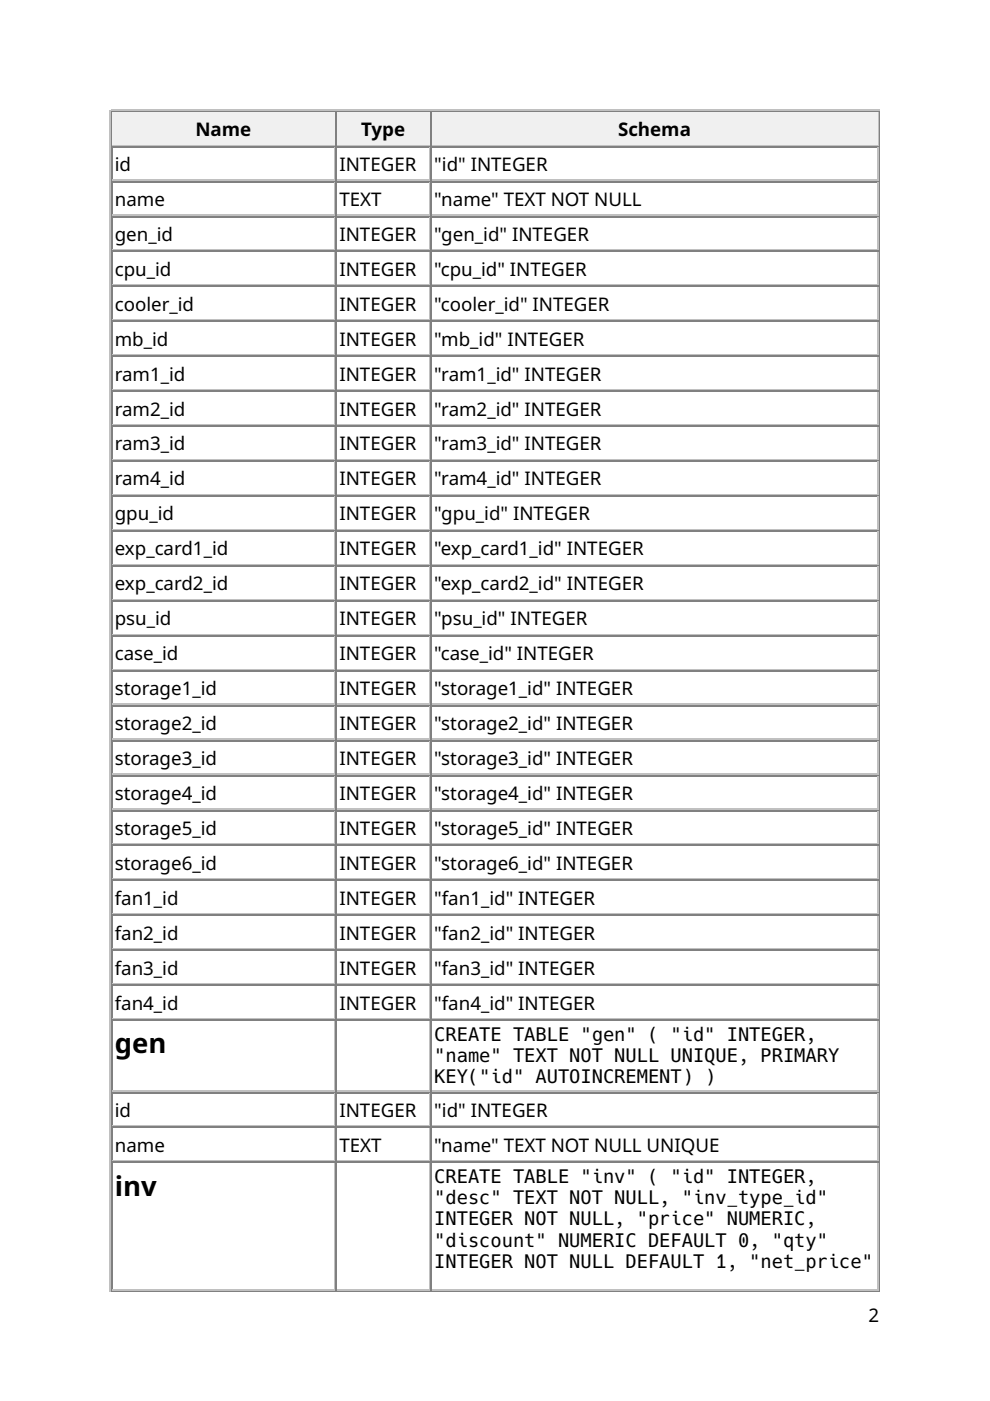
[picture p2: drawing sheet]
<svg xmlns="http://www.w3.org/2000/svg" width="210mm" height="297mm" viewBox="0 0 210 297" stroke-linecap="round" stroke-linejoin="round" font-family="sans-serif">
<defs><g id="words">
<g font-size="5.8">
<text x="24.3" y="223.3">gen</text>
<text x="24.3" y="253.5">inv</text>
</g>
<g font-size="4">
<text x="41.4" y="28.8">Name</text>
<text x="76.6" y="28.8">Type</text>
<text x="131" y="28.8">Schema</text>
<text x="24.3" y="36.2">id</text>
<text x="72" y="36.2">INTEGER</text>
<text x="92.1" y="36.2">&quot;id&quot; INTEGER</text>
<text x="24.3" y="43.7">name</text>
<text x="72" y="43.7">TEXT</text>
<text x="92.1" y="43.7">&quot;name&quot; TEXT NOT NULL</text>
<text x="24.3" y="51.1">gen_id</text>
<text x="72" y="51.1">INTEGER</text>
<text x="92.1" y="51.1">&quot;gen_id&quot; INTEGER</text>
<text x="24.3" y="58.5">cpu_id</text>
<text x="72" y="58.5">INTEGER</text>
<text x="92.1" y="58.5">&quot;cpu_id&quot; INTEGER</text>
<text x="24.3" y="65.9">cooler_id</text>
<text x="72" y="65.9">INTEGER</text>
<text x="92.1" y="65.9">&quot;cooler_id&quot; INTEGER</text>
<text x="24.3" y="73.3">mb_id</text>
<text x="72" y="73.3">INTEGER</text>
<text x="92.1" y="73.3">&quot;mb_id&quot; INTEGER</text>
<text x="24.3" y="80.7">ram1_id</text>
<text x="72" y="80.7">INTEGER</text>
<text x="92.1" y="80.7">&quot;ram1_id&quot; INTEGER</text>
<text x="24.3" y="88.1">ram2_id</text>
<text x="72" y="88.1">INTEGER</text>
<text x="92.1" y="88.1">&quot;ram2_id&quot; INTEGER</text>
<text x="24.3" y="95.5">ram3_id</text>
<text x="72" y="95.5">INTEGER</text>
<text x="92.1" y="95.5">&quot;ram3_id&quot; INTEGER</text>
<text x="24.3" y="102.9">ram4_id</text>
<text x="72" y="102.9">INTEGER</text>
<text x="92.1" y="102.9">&quot;ram4_id&quot; INTEGER</text>
<text x="24.3" y="110.3">gpu_id</text>
<text x="72" y="110.3">INTEGER</text>
<text x="92.1" y="110.3">&quot;gpu_id&quot; INTEGER</text>
<text x="24.3" y="117.7">exp_card1_id</text>
<text x="72" y="117.7">INTEGER</text>
<text x="92.1" y="117.7">&quot;exp_card1_id&quot; INTEGER</text>
<text x="24.3" y="125.1">exp_card2_id</text>
<text x="72" y="125.1">INTEGER</text>
<text x="92.1" y="125.1">&quot;exp_card2_id&quot; INTEGER</text>
<text x="24.3" y="132.6">psu_id</text>
<text x="72" y="132.6">INTEGER</text>
<text x="92.1" y="132.6">&quot;psu_id&quot; INTEGER</text>
<text x="24.3" y="140">case_id</text>
<text x="72" y="140">INTEGER</text>
<text x="92.1" y="140">&quot;case_id&quot; INTEGER</text>
<text x="24.3" y="147.4">storage1_id</text>
<text x="72" y="147.4">INTEGER</text>
<text x="92.1" y="147.4">&quot;storage1_id&quot; INTEGER</text>
<text x="24.3" y="154.8">storage2_id</text>
<text x="72" y="154.8">INTEGER</text>
<text x="92.1" y="154.8">&quot;storage2_id&quot; INTEGER</text>
<text x="24.3" y="162.2">storage3_id</text>
<text x="72" y="162.2">INTEGER</text>
<text x="92.1" y="162.2">&quot;storage3_id&quot; INTEGER</text>
<text x="24.3" y="169.6">storage4_id</text>
<text x="72" y="169.6">INTEGER</text>
<text x="92.1" y="169.6">&quot;storage4_id&quot; INTEGER</text>
<text x="24.3" y="177">storage5_id</text>
<text x="72" y="177">INTEGER</text>
<text x="92.1" y="177">&quot;storage5_id&quot; INTEGER</text>
<text x="24.3" y="184.4">storage6_id</text>
<text x="72" y="184.4">INTEGER</text>
<text x="92.1" y="184.4">&quot;storage6_id&quot; INTEGER</text>
<text x="24.3" y="191.8">fan1_id</text>
<text x="72" y="191.8">INTEGER</text>
<text x="92.1" y="191.8">&quot;fan1_id&quot; INTEGER</text>
<text x="24.3" y="199.2">fan2_id</text>
<text x="72" y="199.2">INTEGER</text>
<text x="92.1" y="199.2">&quot;fan2_id&quot; INTEGER</text>
<text x="24.3" y="206.6">fan3_id</text>
<text x="72" y="206.6">INTEGER</text>
<text x="92.1" y="206.6">&quot;fan3_id&quot; INTEGER</text>
<text x="24.3" y="214">fan4_id</text>
<text x="72" y="214">INTEGER</text>
<text x="92.1" y="214">&quot;fan4_id&quot; INTEGER</text>
<text x="92.1" y="220.7">CREATE TABLE &quot;gen&quot; ( &quot;id&quot; INTEGER,</text>
<text x="92.1" y="225.2">&quot;name&quot; TEXT NOT NULL UNIQUE, PRIMARY</text>
<text x="92.1" y="229.7">KEY(&quot;id&quot; AUTOINCREMENT) )</text>
<text x="24.3" y="236.8">id</text>
<text x="72" y="236.8">INTEGER</text>
<text x="92.1" y="236.8">&quot;id&quot; INTEGER</text>
<text x="24.3" y="244.2">name</text>
<text x="72" y="244.2">TEXT</text>
<text x="92.1" y="244.2">&quot;name&quot; TEXT NOT NULL UNIQUE</text>
<text x="92.1" y="250.8">CREATE TABLE &quot;inv&quot; ( &quot;id&quot; INTEGER,</text>
<text x="92.1" y="255.3">&quot;desc&quot; TEXT NOT NULL, &quot;inv_type_id&quot;</text>
<text x="92.1" y="259.8">INTEGER NOT NULL, &quot;price&quot; NUMERIC,</text>
<text x="92.1" y="264.3">&quot;discount&quot; NUMERIC DEFAULT 0, &quot;qty&quot;</text>
<text x="92.1" y="268.8">INTEGER NOT NULL DEFAULT 1, &quot;net_price&quot;</text>
<text x="184.1" y="280.2">2</text>
</g>
</g></defs>
<path d="M23.4 23.3v250.5M23.5 23.4h163M23.8 30.8h47.4M71 23.8v6.9" fill="none" stroke="#c0c0c0" stroke-width=".26"/>
<path d="M23.7 23.5v7.5M23.8 23.7h47.4M186.4 23.5v250.1M23.5 273.7h163" fill="none" stroke="#808080" stroke-width=".26"/>
<g fill="#f0f0f0">
<path d="M23.8 23.8h47.1v6.9h-47.1z"/>
<path d="M41.3 24.3h12.1v5.9h-12.1z"/>
</g>
<path d="M71.3 23.5v7.5M71.4 23.7h19.9" fill="none" stroke="#808080" stroke-width=".26"/>
<path d="M71.4 30.8h19.9M91.1 23.8v6.9" fill="none" stroke="#c0c0c0" stroke-width=".26"/>
<g fill="#f0f0f0">
<path d="M71.4 23.8h19.6v6.9h-19.6z"/>
<path d="M76.5 24.3h9.5v5.9h-9.5z"/>
</g>
<path d="M91.4 23.5v7.5M91.5 23.7h94.8" fill="none" stroke="#808080" stroke-width=".26"/>
<path d="M91.5 30.8h94.8M186.1 23.8v6.9" fill="none" stroke="#c0c0c0" stroke-width=".26"/>
<g fill="#f0f0f0">
<path d="M91.5 23.8h94.5v6.9h-94.5z"/>
<path d="M131 24.3h15.6v5.9h-15.6z"/>
</g>
<g fill="none" stroke="#808080" stroke-width=".26">
<path d="M23.7 31v242.6M23.8 31.1h47.4M23.8 38.5h47.4M71.3 31v242.6M71.4 31.1h19.9M71.4 38.5h19.9M91.4 31v242.6M91.5 31.1h94.8M91.5 38.5h94.8M23.8 45.9h47.4M23.8 53.3h47.4M71.4 45.9h19.9"/>
<path d="M71.4 53.3h19.9M91.5 45.9h94.8M91.5 53.3h94.8M23.8 60.7h47.4M23.8 68.1h47.4M23.8 75.5h47.4M71.4 60.7h19.9M71.4 68.1h19.9M71.4 75.5h19.9M91.5 60.7h94.8M91.5 68.1h94.8M91.5 75.5h94.8"/>
<path d="M23.8 82.9h47.4M23.8 90.4h47.4M23.8 97.8h47.4M71.4 82.9h19.9M71.4 90.4h19.9M71.4 97.8h19.9M91.5 82.9h94.8M91.5 90.4h94.8M91.5 97.8h94.8M23.8 105.2h47.4M23.8 112.6h47.4M23.8 120h47.4"/>
<path d="M71.4 105.2h19.9M71.4 112.6h19.9M71.4 120h19.9M91.5 105.2h94.8M91.5 112.6h94.8M91.5 120h94.8M23.8 127.4h47.4M23.8 134.8h47.4M71.4 127.4h19.9M71.4 134.8h19.9M91.5 127.4h94.8M91.5 134.8h94.8"/>
<path d="M23.8 142.2h47.4M23.8 149.6h47.4M23.8 157h47.4M71.4 142.2h19.9M71.4 149.6h19.9M71.4 157h19.9M91.5 142.2h94.8M91.5 149.6h94.8M91.5 157h94.8M23.8 164.4h47.4M23.8 171.8h47.4M23.8 179.3h47.4"/>
<path d="M71.4 164.4h19.9M71.4 171.8h19.9M71.4 179.3h19.9M91.5 164.4h94.8M91.5 171.8h94.8M91.5 179.3h94.8M23.8 186.7h47.4M23.8 194.1h47.4M71.4 186.7h19.9M71.4 194.1h19.9M91.5 186.7h94.8M91.5 194.1h94.8"/>
<path d="M23.8 201.5h47.4M23.8 208.9h47.4M23.8 216.3h47.4M71.4 201.5h19.9M71.4 208.9h19.9M71.4 216.3h19.9M91.5 201.5h94.8M91.5 208.9h94.8M91.5 216.3h94.8M23.8 231.6h47.4M23.8 239.1h47.4M71.4 231.6h19.9"/>
<path d="M71.4 239.1h19.9M91.5 231.6h94.8M91.5 239.1h94.8M23.8 246.5h47.4M71.4 246.5h19.9M91.5 246.5h94.8"/>
</g>
<g fill="none" stroke="#c0c0c0" stroke-width=".26">
<path d="M23.8 38.2h47.4M71 31.2v6.9M71 38.6v6.9M71.4 38.2h19.9M91.1 31.2v6.9M91.1 38.6v6.9M91.5 38.2h94.8M186.1 31.2v6.9M186.1 38.6v6.9M23.8 45.6h47.4M23.8 53h47.4M71 46v6.9"/>
<path d="M71 53.4v6.9M71.4 45.6h19.9M71.4 53h19.9M91.1 46v6.9M91.1 53.4v6.9M91.5 45.6h94.8M91.5 53h94.8M186.1 46v6.9M186.1 53.4v6.9M23.8 60.5h47.4M23.8 67.9h47.4M23.8 75.3h47.4"/>
<path d="M71 60.9v6.8M71 68.3v6.8M71 75.7v6.8M71.4 60.5h19.9M71.4 67.9h19.9M71.4 75.3h19.9M91.1 60.9v6.8M91.1 68.3v6.8M91.1 75.7v6.8M91.5 60.5h94.8M91.5 67.9h94.8M91.5 75.3h94.8"/>
<path d="M186.1 60.9v6.8M186.1 68.3v6.8M186.1 75.7v6.8M23.8 82.7h47.4M23.8 90.1h47.4M23.8 97.5h47.4M71 83.1v6.9M71 90.5v6.9M71 97.9v6.9M71.4 82.7h19.9M71.4 90.1h19.9M71.4 97.5h19.9"/>
<path d="M91.1 83.1v6.9M91.1 90.5v6.9M91.1 97.9v6.9M91.5 82.7h94.8M91.5 90.1h94.8M91.5 97.5h94.8M186.1 83.1v6.9M186.1 90.5v6.9M186.1 97.9v6.9M23.8 104.9h47.4M23.8 112.3h47.4M23.8 119.7h47.4"/>
<path d="M71 105.3v6.9M71 112.7v6.9M71.4 104.9h19.9M71.4 112.3h19.9M71.4 119.7h19.9M91.1 105.3v6.9M91.1 112.7v6.9M91.5 104.9h94.8M91.5 112.3h94.8M91.5 119.7h94.8M186.1 105.3v6.9M186.1 112.7v6.9"/>
<path d="M23.8 127.1h47.4M23.8 134.5h47.4M71 120.1v6.9M71 127.5v6.9M71 134.9v6.9M71.4 127.1h19.9M71.4 134.5h19.9M91.1 120.1v6.9M91.1 127.5v6.9M91.1 134.9v6.9M91.5 127.1h94.8M91.5 134.5h94.8"/>
<path d="M186.1 120.1v6.9M186.1 127.5v6.9M186.1 134.9v6.9M23.8 141.9h47.4M23.8 149.4h47.4M23.8 156.8h47.4M71 142.3v6.9M71 149.8v6.8M71 157.2v6.8M71.4 141.9h19.9M71.4 149.4h19.9M71.4 156.8h19.9"/>
<path d="M91.1 142.3v6.9M91.1 149.8v6.8M91.1 157.2v6.8M91.5 141.9h94.8M91.5 149.4h94.8M91.5 156.8h94.8M186.1 142.3v6.9M186.1 149.8v6.8M186.1 157.2v6.8M23.8 164.2h47.4M23.8 171.6h47.4M23.8 179h47.4"/>
<path d="M71 164.6v6.8M71 172v6.9M71 179.4v6.9M71.4 164.2h19.9M71.4 171.6h19.9M71.4 179h19.9M91.1 164.6v6.8M91.1 172v6.9M91.1 179.4v6.9M91.5 164.2h94.8M91.5 171.6h94.8M91.5 179h94.8"/>
<path d="M186.1 164.6v6.8M186.1 172v6.9M186.1 179.4v6.9M23.8 186.4h47.4M23.8 193.8h47.4M71 186.8v6.9M71 194.2v6.9M71.4 186.4h19.9M71.4 193.8h19.9M91.1 186.8v6.9M91.1 194.2v6.9M91.5 186.4h94.8"/>
<path d="M91.5 193.8h94.8M186.1 186.8v6.9M186.1 194.2v6.9M23.8 201.2h47.4M23.8 208.6h47.4M23.8 216h47.4M71 201.6v6.9M71 209v6.9M71 216.4v14.8M71.4 201.2h19.9M71.4 208.6h19.9M71.4 216h19.9"/>
<path d="M91.1 201.6v6.9M91.1 209v6.9M91.1 216.4v14.8M91.5 201.2h94.8M91.5 208.6h94.8M91.5 216h94.8M186.1 201.6v6.9M186.1 209v6.9M186.1 216.4v14.8M23.8 231.4h47.4M23.8 238.8h47.4M71 231.8v6.9"/>
<path d="M71 239.2v6.9M71.4 231.4h19.9M71.4 238.8h19.9M91.1 231.8v6.9M91.1 239.2v6.9M91.5 231.4h94.8M91.5 238.8h94.8M186.1 231.8v6.9M186.1 239.2v6.9M23.8 246.2h47.4M71 246.6v26.7M71.4 246.2h19.9"/>
<path d="M91.1 246.6v26.7M91.5 246.2h94.8M186.1 246.6v26.7M23.8 273.4h47.4M71.4 273.4h19.9M91.5 273.4h94.8"/>
</g>
<use href="#words"/>
</svg>
